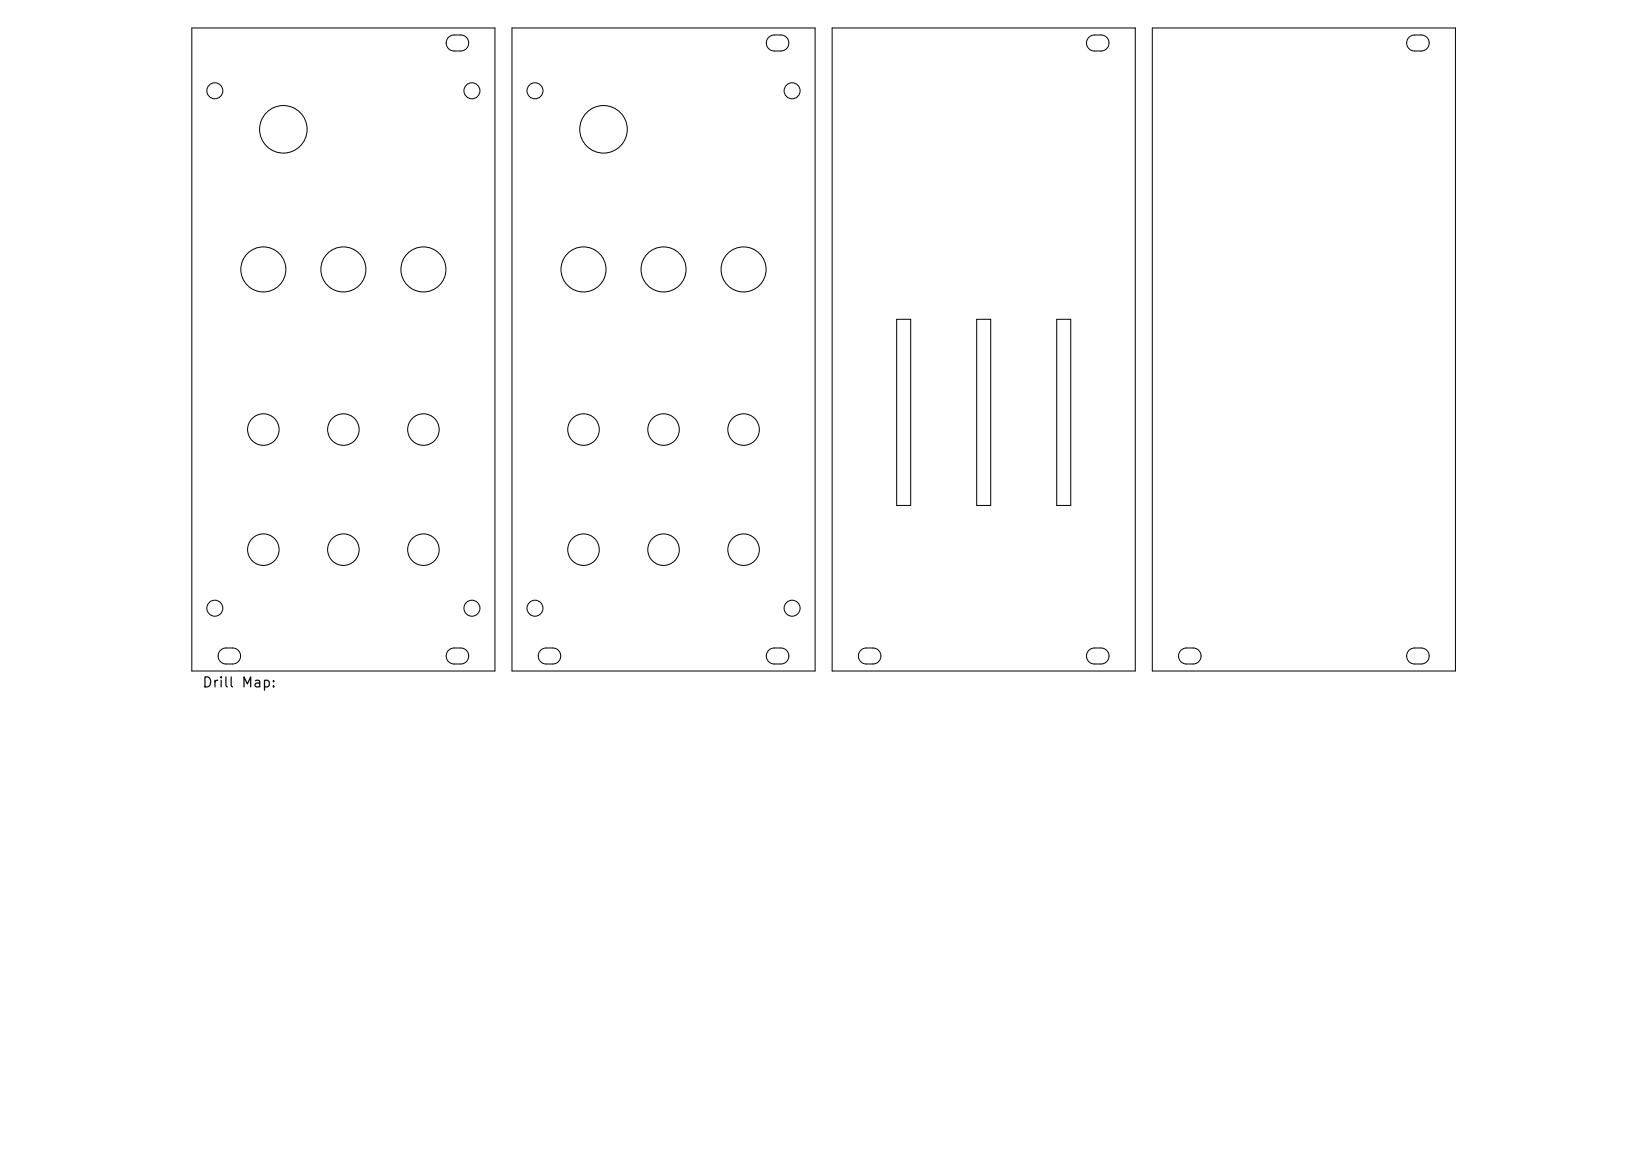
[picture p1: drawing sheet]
<svg xmlns="http://www.w3.org/2000/svg" width="297mm" height="210mm" viewBox="0 0 297 210" stroke-linecap="round" stroke-linejoin="round" font-family="sans-serif">
<defs><g id="words">
<text font-size="1.8" x="36.3" y="124.4">Drill Map:</text>
</g></defs>
<g fill="none" stroke="#000" stroke-width=".18">
<path d="M34.6 5h54.7v116h-54.7zM80.9 6.7l.8-.4h1.4a1.44 1.44 0 0 1 1.4 1.5 1.44 1.44 0 0 1-1.4 1.4h-1.2a1.44 1.44 0 0 1-1.3-.9 1.44 1.44 0 0 1 .3-1.6zM92.3 5h54.7v116h-54.7zM138.6 6.7l.8-.4h1.4a1.44 1.44 0 0 1 1.5 1.5 1.44 1.44 0 0 1-1.5 1.4h-1.2a1.44 1.44 0 0 1-1.3-.9 1.44 1.44 0 0 1 .3-1.6zM150.1 5h54.6v116h-54.6zM196.4 6.7l.7-.4h1.4a1.44 1.44 0 0 1 1.5 1.5 1.44 1.44 0 0 1-1.5 1.4h-1.1a1.44 1.44 0 0 1-1.4-.9 1.44 1.44 0 0 1 .4-1.6zM207.8 5h54.7v116h-54.7zM254.1 6.7l.8-.4h1.4a1.44 1.44 0 0 1 1.4 1.5 1.44 1.44 0 0 1-1.4 1.4h-1.2a1.44 1.44 0 0 1-1.3-.9 1.44 1.44 0 0 1 .3-1.6zM161.7 57.6h2.5v33.5h-2.5zM176.1 57.6h2.6v33.5h-2.6zM190.6 57.6h2.5v33.5h-2.5zM39.7 117.2l.8-.4h1.4a1.44 1.44 0 0 1 1.5 1.5 1.44 1.44 0 0 1-1.5 1.4h-1.1a1.44 1.44 0 0 1-1.4-.9 1.44 1.44 0 0 1 .3-1.6z"/>
<path d="M80.9 117.2l.8-.4h1.4a1.44 1.44 0 0 1 1.4 1.5 1.44 1.44 0 0 1-1.4 1.4h-1.2a1.44 1.44 0 0 1-1.3-.9 1.44 1.44 0 0 1 .3-1.6zM97.5 117.2l.8-.4h1.4a1.44 1.44 0 0 1 1.4 1.5 1.44 1.44 0 0 1-1.4 1.4h-1.2a1.44 1.44 0 0 1-1.3-.9 1.44 1.44 0 0 1 .3-1.6zM138.6 117.2l.8-.4h1.4a1.44 1.44 0 0 1 1.5 1.5 1.44 1.44 0 0 1-1.5 1.4h-1.2a1.44 1.44 0 0 1-1.3-.9 1.44 1.44 0 0 1 .3-1.6zM155.2 117.2l.8-.4h1.4a1.44 1.44 0 0 1 1.5 1.5 1.44 1.44 0 0 1-1.5 1.4h-1.2a1.44 1.44 0 0 1-1.3-.9 1.44 1.44 0 0 1 .3-1.6zM196.4 117.2l.7-.4h1.4a1.44 1.44 0 0 1 1.5 1.5 1.44 1.44 0 0 1-1.5 1.4h-1.1a1.44 1.44 0 0 1-1.4-.9 1.44 1.44 0 0 1 .4-1.6zM213 117.2l.7-.4h1.4a1.44 1.44 0 0 1 1.5 1.5 1.44 1.44 0 0 1-1.5 1.4h-1.1a1.44 1.44 0 0 1-1.4-.9 1.44 1.44 0 0 1 .4-1.6zM254.1 117.2l.8-.4h1.4a1.44 1.44 0 0 1 1.4 1.5 1.44 1.44 0 0 1-1.4 1.4h-1.2a1.44 1.44 0 0 1-1.3-.9 1.44 1.44 0 0 1 .3-1.6z"/>
<circle cx="38.7" cy="16.4" r="1.44"/>
<circle cx="85.1" cy="16.4" r="1.44"/>
<circle cx="96.5" cy="16.4" r="1.44"/>
<circle cx="142.8" cy="16.4" r="1.44"/>
<circle cx="51.1" cy="23.3" r="4.3"/>
<circle cx="108.8" cy="23.3" r="4.3"/>
<circle cx="47.5" cy="48.6" r="4.1"/>
<circle cx="61.9" cy="48.6" r="4.1"/>
<circle cx="76.4" cy="48.6" r="4.1"/>
<circle cx="105.2" cy="48.6" r="4.1"/>
<circle cx="119.7" cy="48.6" r="4.1"/>
<circle cx="134.1" cy="48.6" r="4.1"/>
<circle cx="47.5" cy="77.4" r="2.84"/>
<circle cx="61.9" cy="77.4" r="2.84"/>
<circle cx="76.4" cy="77.4" r="2.84"/>
<circle cx="105.2" cy="77.4" r="2.84"/>
<circle cx="119.7" cy="77.4" r="2.84"/>
<circle cx="134.1" cy="77.4" r="2.84"/>
<circle cx="47.5" cy="99.1" r="2.84"/>
<circle cx="61.9" cy="99.1" r="2.84"/>
<circle cx="76.4" cy="99.1" r="2.84"/>
<circle cx="105.2" cy="99.1" r="2.84"/>
<circle cx="119.7" cy="99.1" r="2.84"/>
<circle cx="134.1" cy="99.1" r="2.84"/>
<circle cx="38.7" cy="109.6" r="1.44"/>
<circle cx="85.1" cy="109.6" r="1.44"/>
<circle cx="96.5" cy="109.6" r="1.44"/>
<circle cx="142.8" cy="109.6" r="1.44"/>
</g>
<use href="#words"/>
</svg>
